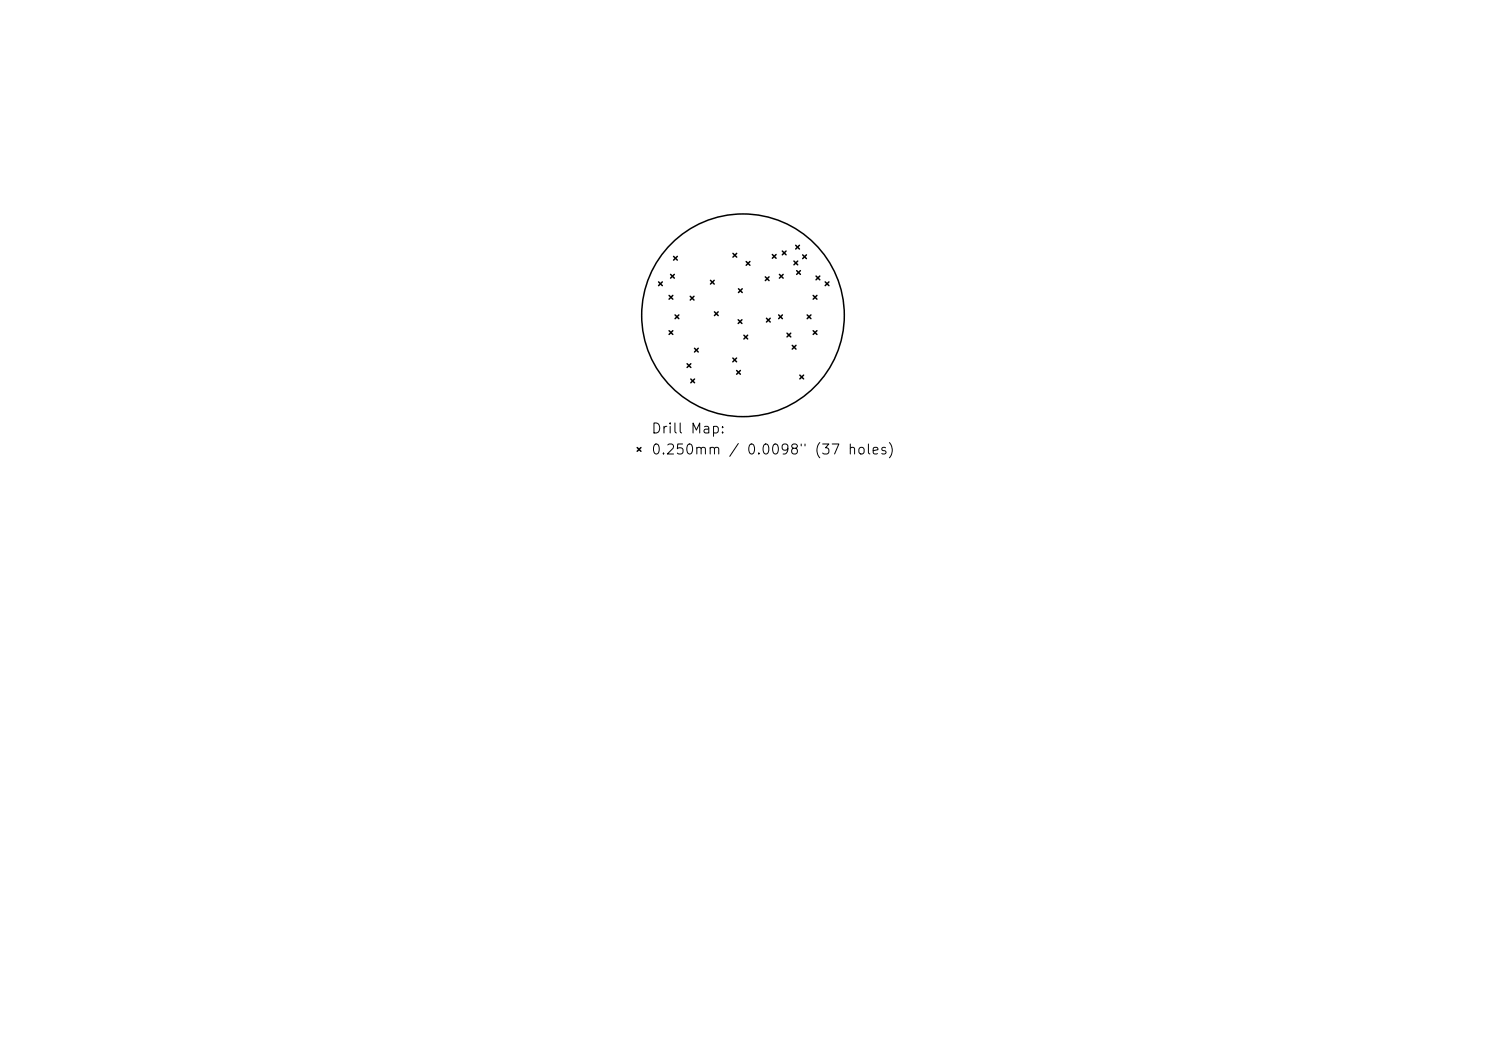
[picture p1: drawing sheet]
<svg xmlns="http://www.w3.org/2000/svg" width="297mm" height="210mm" viewBox="0 0 297 210" stroke-linecap="round" stroke-linejoin="round" font-family="sans-serif">
<defs><g id="words">
<g font-size="2">
<text x="130" y="87.1">Drill Map:</text>
<text x="130" y="91.3">0.250mm / 0.0098&quot; (37 holes)</text>
</g>
</g></defs>
<g fill="none" stroke="#000" stroke-width=".3">
<path d="M131.6 56.3l.8 .8M132.4 56.3l-.8 .8M133.7 59l.8 .8M134 54.8l.8 .8M134.5 59l-.8 .8M134.6 51.2l.8 .8M134.8 54.8l-.8 .8M135.4 51.2l-.8 .8M138 59.2l.7 .8M138.7 59.2l-.7 .8M142 56l.7 .8M142.7 56l-.7 .8"/>
<path d="M146.5 50.6l.7 .8M147.2 50.6l-.7 .8M147.6 57.7l.7 .8M148.3 57.7l-.7 .8M149.1 52.3l.8 .7M149.9 52.3l-.8 .7M153 55.3l.7 .8M153.7 55.3l-.7 .8M154.4 50.9l.7 .7M155.1 50.9l-.7 .7M155.8 54.8l.7 .8M156.4 50.2l.7 .7"/>
<path d="M156.5 54.8l-.7 .8M157.1 50.2l-.7 .7M158.7 52.2l.7 .7M159 49l.8 .8M159.2 54.1l.8 .7M159.4 52.2l-.7 .7M159.8 49l-.8 .8M160 54.1l-.8 .7M160.4 50.9l.8 .8M161.2 50.9l-.8 .8M162.5 59l.8 .8M163.1 55.2l.7 .7"/>
<path d="M163.3 59l-.8 .8M163.8 55.2l-.7 .7M164.9 56.3l.8 .8M165.7 56.3l-.8 .8M133.7 66.1l.8 .7M134.5 66.1l-.8 .7M134.9 62.9l.8 .8M135.7 62.9l-.8 .8M137.3 72.7l.8 .7M138.1 75.7l.7 .8M138.1 72.7l-.8 .7M138.8 69.6l.8 .7"/>
<path d="M138.8 75.7l-.7 .8M139.6 69.6l-.8 .7M142.8 62.3l.7 .8M143.5 62.3l-.7 .8M146.5 71.5l.7 .8M147.2 71.5l-.7 .8M147.2 74l.8 .8M147.5 63.9l.8 .7M148 74l-.8 .8M148.3 63.9l-.8 .7M148.7 67l.7 .7M149.4 67l-.7 .7"/>
<path d="M153.2 63.6l.7 .7M153.9 63.6l-.7 .7M155.6 62.9l.8 .8M156.4 62.9l-.8 .8M157.3 66.6l.7 .7M158 66.6l-.7 .7M158.3 69l.8 .8M159.1 69l-.8 .8M159.9 75l.7 .7M160.6 75l-.7 .7M161.3 62.9l.8 .8M162.1 62.9l-.8 .8"/>
<path d="M162.5 66.1l.8 .7M163.3 66.1l-.8 .7M127.4 89.4l.7 .8M128.1 89.4l-.7 .8"/>
<circle cx="148.5" cy="63" r="20.2"/>
</g>
<use href="#words"/>
</svg>
